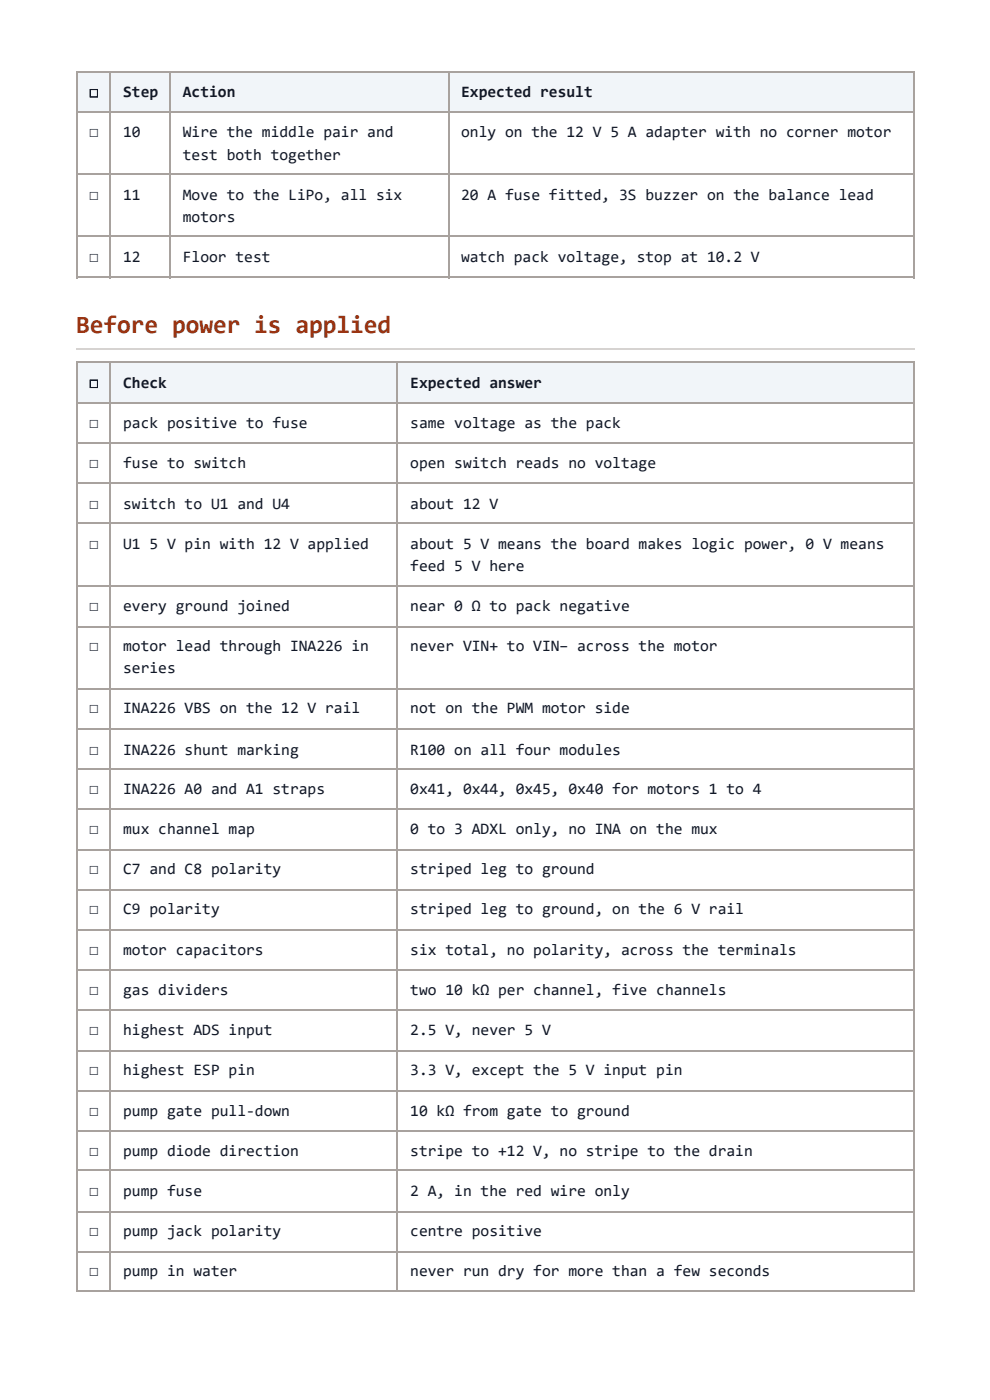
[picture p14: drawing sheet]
<svg xmlns="http://www.w3.org/2000/svg" width="210mm" height="297mm" viewBox="0 0 210 297" stroke-linecap="round" stroke-linejoin="round" font-family="sans-serif">
<defs><g id="words">
<text font-size="5.3" fill="#9a3412" x="16.1" y="70.6">Before power is applied</text>
<g font-size="3.4" fill="#111827">
<text x="18.9" y="20.6">☐</text>
<text x="26.1" y="20.6">Step</text>
<text x="38.8" y="20.6">Action</text>
<text x="97.8" y="20.6">Expected result</text>
<text x="18.9" y="29.1">☐</text>
<text x="26.1" y="29.1">10</text>
<text x="38.8" y="29.1">Wire the middle pair and</text>
<text x="97.8" y="29.1">only on the 12 V 5 A adapter with no corner motor</text>
<text x="38.8" y="33.9">test both together</text>
<text x="18.9" y="42.3">☐</text>
<text x="26.1" y="42.3">11</text>
<text x="38.8" y="42.3">Move to the LiPo, all six</text>
<text x="38.8" y="47.1">motors</text>
<text x="97.8" y="42.3">20 A fuse fitted, 3S buzzer on the balance lead</text>
<text x="18.9" y="55.6">☐</text>
<text x="26.1" y="55.6">12</text>
<text x="38.8" y="55.6">Floor test</text>
<text x="97.8" y="55.6">watch pack voltage, stop at 10.2 V</text>
<text x="18.9" y="82.3">☐</text>
<text x="26.1" y="82.3">Check</text>
<text x="87" y="82.3">Expected answer</text>
<text x="18.9" y="90.8">☐</text>
<text x="26.1" y="90.8">pack positive to fuse</text>
<text x="87" y="90.8">same voltage as the pack</text>
<text x="18.9" y="99.2">☐</text>
<text x="26.1" y="99.2">fuse to switch</text>
<text x="87" y="99.2">open switch reads no voltage</text>
<text x="18.9" y="108">☐</text>
<text x="26.1" y="108">switch to U1 and U4</text>
<text x="87" y="108">about 12 V</text>
<text x="18.9" y="116.4">☐</text>
<text x="26.1" y="116.4">U1</text>
<text x="31.7" y="116.4">5 V pin with 12 V applied</text>
<text x="87" y="116.4">about 5 V means the board makes logic power, 0 V means</text>
<text x="87" y="121.2">feed 5 V here</text>
<text x="18.9" y="129.6">☐</text>
<text x="26.1" y="129.6">every ground joined</text>
<text x="87" y="129.6">near 0 Ω to pack negative</text>
<text x="18.9" y="138.1">☐</text>
<text x="26.1" y="138.1">motor lead through INA226 in</text>
<text x="26.1" y="142.9">series</text>
<text x="87" y="138.1">never VIN+ to VIN− across the motor</text>
<text x="18.9" y="151.3">☐</text>
<text x="26.1" y="151.3">INA226 VBS on the 12 V rail</text>
<text x="87" y="151.3">not on the PWM motor side</text>
<text x="18.9" y="160.1">☐</text>
<text x="26.1" y="160.1">INA226 shunt marking</text>
<text x="87" y="160.1">R100 on all four modules</text>
<text x="18.9" y="168.5">☐</text>
<text x="26.1" y="168.5">INA226 A0 and A1 straps</text>
<text x="87" y="168.5">0x41, 0x44, 0x45, 0x40 for motors 1 to 4</text>
<text x="18.9" y="177">☐</text>
<text x="26.1" y="177">mux channel map</text>
<text x="87" y="177">0 to 3 ADXL only, no INA on the mux</text>
<text x="18.9" y="185.5">☐</text>
<text x="26.1" y="185.5">C7 and C8 polarity</text>
<text x="87" y="185.5">striped leg to ground</text>
<text x="18.9" y="193.9">☐</text>
<text x="26.1" y="193.9">C9 polarity</text>
<text x="87" y="193.9">striped leg to ground, on the 6 V rail</text>
<text x="18.9" y="202.7">☐</text>
<text x="26.1" y="202.7">motor capacitors</text>
<text x="87" y="202.7">six total, no polarity, across the terminals</text>
<text x="18.9" y="211.1">☐</text>
<text x="26.1" y="211.1">gas dividers</text>
<text x="87" y="211.1">two 10 kΩ per channel, five channels</text>
<text x="18.9" y="219.6">☐</text>
<text x="26.1" y="219.6">highest ADS input</text>
<text x="87" y="219.6">2.5 V, never 5 V</text>
<text x="18.9" y="228.1">☐</text>
<text x="26.1" y="228.1">highest ESP pin</text>
<text x="87" y="228.1">3.3 V, except the 5 V input pin</text>
<text x="18.9" y="236.8">☐</text>
<text x="26.1" y="236.8">pump gate pull-down</text>
<text x="87" y="236.8">10 kΩ from gate to ground</text>
<text x="18.9" y="245.3">☐</text>
<text x="26.1" y="245.3">pump diode direction</text>
<text x="87" y="245.3">stripe to +12 V, no stripe to the drain</text>
<text x="18.9" y="253.7">☐</text>
<text x="26.1" y="253.7">pump fuse</text>
<text x="87" y="253.7">2 A, in the red wire only</text>
<text x="18.9" y="262.2">☐</text>
<text x="26.1" y="262.2">pump jack polarity</text>
<text x="87" y="262.2">centre positive</text>
<text x="18.9" y="270.7">☐</text>
<text x="26.1" y="270.7">pump in water</text>
<text x="87" y="270.7">never run dry for more than a few seconds</text>
</g>
</g></defs>
<g fill="#f1f5f9">
<path d="M16.4 15.3h7.1v8.5h-7.1z"/>
<path d="M23.5 15.3h12.7v8.5h-12.7z"/>
<path d="M36.2 15.3h59v8.5h-59z"/>
<path d="M95.2 15.3h98.7v8.5h-98.7z"/>
</g>
<path d="M16.1 15.2h177.8M16.3 15.1v43.9M23.4 15.1v43.9M36.1 15.1v43.9M95.1 15.1v43.9M193.8 15.1v43.9M16.1 23.7h177.8M16.1 36.9h177.8M16.1 50.1h177.8M16.1 58.9h177.8" fill="none" stroke="#a8a29e" stroke-width=".26"/>
<path d="M16.1 74h177.8" fill="none" stroke="#d6d3d1" stroke-width=".26"/>
<g fill="#f1f5f9">
<path d="M16.4 77h7.1v8.5h-7.1z"/>
<path d="M23.5 77h60.9v8.5h-60.9z"/>
<path d="M84.4 77h109.5v8.5h-109.5z"/>
</g>
<g fill="none" stroke="#a8a29e" stroke-width=".26">
<path d="M16.1 76.9h177.8M16.3 76.7v197.4M23.4 76.7v197.4M84.3 76.7v197.4M193.8 76.7v197.4M16.1 85.6h177.8M16.1 94.1h177.8M16.1 102.5h177.8M16.1 111h177.8M16.1 124.2h177.8M16.1 133h177.8M16.1 146.2h177.8"/>
<path d="M16.1 154.6h177.8M16.1 163.1h177.8M16.1 171.6h177.8M16.1 180.3h177.8M16.1 188.8h177.8M16.1 197.2h177.8M16.1 205.7h177.8M16.1 214.2h177.8M16.1 222.9h177.8M16.1 231.4h177.8M16.1 239.8h177.8M16.1 248.3h177.8"/>
<path d="M16.1 257h177.8M16.1 265.5h177.8M16.1 274h177.8"/>
</g>
<use href="#words"/>
</svg>
